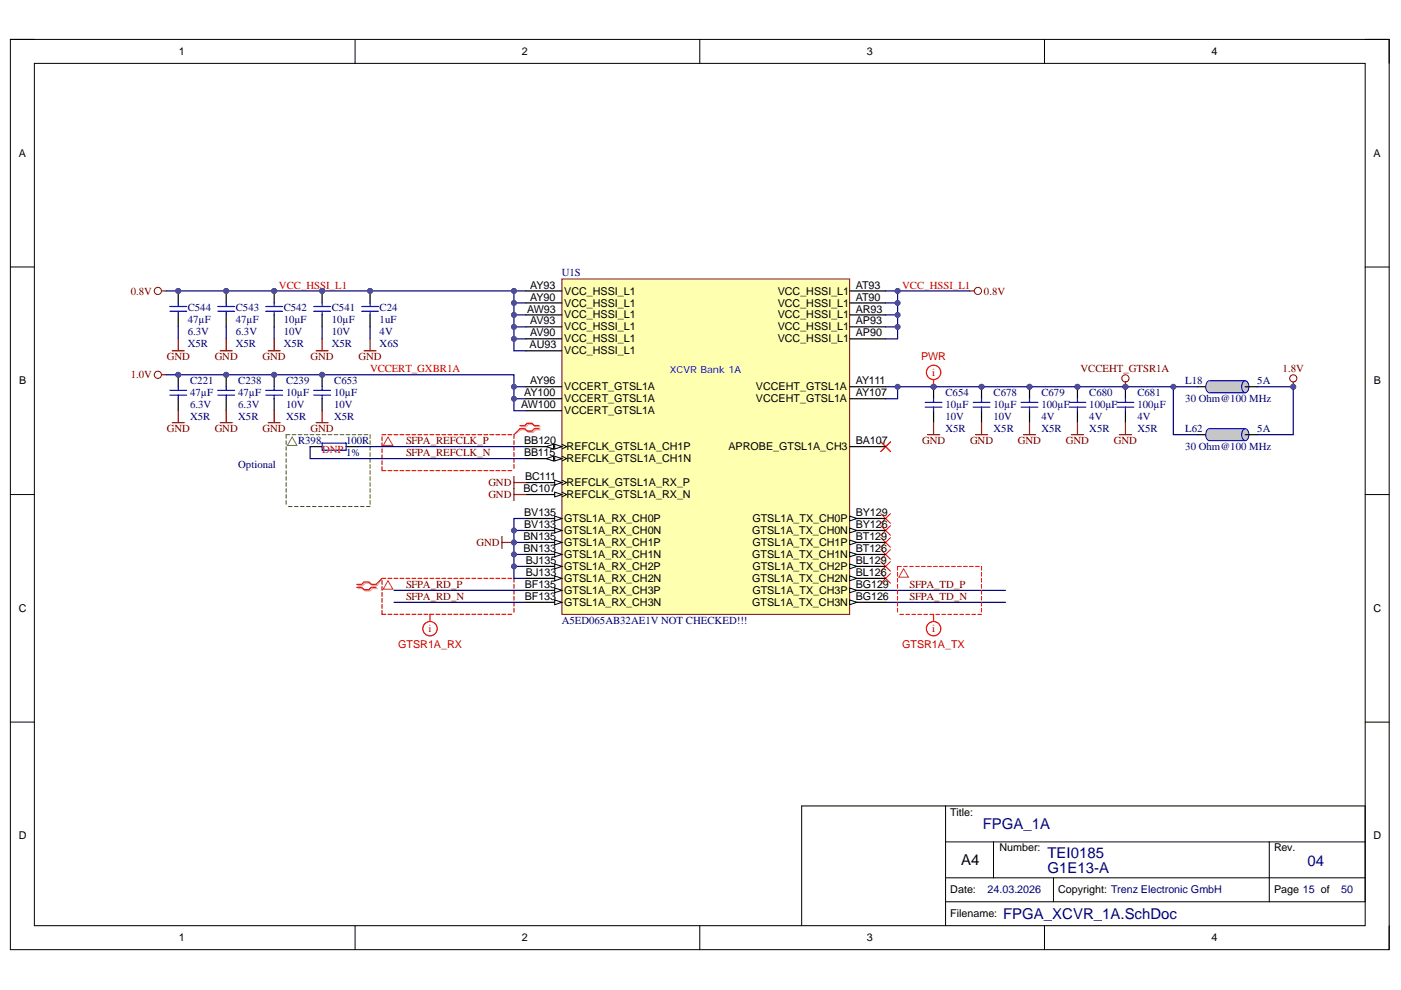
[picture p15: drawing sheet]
<svg xmlns="http://www.w3.org/2000/svg" width="297mm" height="210mm" viewBox="0 0 297 210" stroke-linecap="round" stroke-linejoin="round" font-family="sans-serif">
<defs><g id="words">
<g font-size="3.2" fill="#000080">
<text x="208.4" y="175.8">FPGA_1A</text>
<text x="222.1" y="185.2">G1E13-A</text>
<text x="222.1" y="181.9">TEI0185</text>
<text x="277.2" y="183.6">04</text>
<text x="212.7" y="194.8">FPGA_XCVR_1A.SchDoc</text>
</g>
<text font-size="3.2" x="203.8" y="183.4">A4</text>
<g font-size="2.3">
<text x="37.9" y="11.7">1</text>
<text x="110.7" y="11.7">2</text>
<text x="183.8" y="11.7">3</text>
<text x="256.8" y="11.7">4</text>
<text x="4" y="33.3">A</text>
<text x="291.2" y="33.3">A</text>
<text x="112.4" y="61.2">AY93</text>
<text x="112.4" y="63.7">AY90</text>
<text x="119.6" y="62.5">VCC_HSSI_L1</text>
<text x="119.6" y="65">VCC_HSSI_L1</text>
<text x="164.9" y="62.5">VCC_HSSI_L1</text>
<text x="164.9" y="65">VCC_HSSI_L1</text>
<text x="181.4" y="61.2">AT93</text>
<text x="181.4" y="63.7">AT90</text>
<text x="111.8" y="66.3">AW93</text>
<text x="112.4" y="68.8">AV93</text>
<text x="112.4" y="71.3">AV90</text>
<text x="119.6" y="67.5">VCC_HSSI_L1</text>
<text x="119.6" y="70.1">VCC_HSSI_L1</text>
<text x="164.9" y="67.5">VCC_HSSI_L1</text>
<text x="164.9" y="70.1">VCC_HSSI_L1</text>
<text x="181.4" y="66.3">AR93</text>
<text x="181.4" y="68.8">AP93</text>
<text x="181.4" y="71.3">AP90</text>
<text x="112.3" y="73.9">AU93</text>
<text x="119.6" y="72.6">VCC_HSSI_L1</text>
<text x="119.6" y="75.1">VCC_HSSI_L1</text>
<text x="164.9" y="72.6">VCC_HSSI_L1</text>
<text x="4.1" y="81.5">B</text>
<text x="112.4" y="81.5">AY96</text>
<text x="119.6" y="82.8">VCCERT_GTSL1A</text>
<text x="160.3" y="82.8">VCCEHT_GTSL1A</text>
<text x="181.4" y="81.5">AY111</text>
<text x="291.3" y="81.5">B</text>
<text x="110.5" y="86.6">AW100</text>
<text x="111.1" y="84">AY100</text>
<text x="119.6" y="85.3">VCCERT_GTSL1A</text>
<text x="119.6" y="87.9">VCCERT_GTSL1A</text>
<text x="160.3" y="85.3">VCCEHT_GTSL1A</text>
<text x="181.4" y="84">AY107</text>
<text x="111.1" y="94.2">BB120</text>
<text x="120.1" y="95.5">REFCLK_GTSL1A_CH1P</text>
<text x="154.4" y="95.5">APROBE_GTSL1A_CH3</text>
<text x="181.4" y="94.2">BA107</text>
<text x="111.1" y="96.7">BB115</text>
<text x="111.3" y="101.8">BC111</text>
<text x="120.1" y="98">REFCLK_GTSL1A_CH1N</text>
<text x="111" y="104.3">BC107</text>
<text x="120.1" y="103.1">REFCLK_GTSL1A_RX_P</text>
<text x="120.1" y="105.6">REFCLK_GTSL1A_RX_N</text>
<text x="111.1" y="109.4">BV135</text>
<text x="111.1" y="112">BV133</text>
<text x="119.6" y="110.7">GTSL1A_RX_CH0P</text>
<text x="119.6" y="113.2">GTSL1A_RX_CH0N</text>
<text x="159.5" y="113.2">GTSL1A_TX_CH0N</text>
<text x="159.5" y="110.7">GTSL1A_TX_CH0P</text>
<text x="181.4" y="109.4">BY129</text>
<text x="181.4" y="112">BY126</text>
<text x="111" y="114.5">BN135</text>
<text x="111" y="117.1">BN133</text>
<text x="111.5" y="119.6">BJ135</text>
<text x="119.6" y="115.8">GTSL1A_RX_CH1P</text>
<text x="119.6" y="118.3">GTSL1A_RX_CH1N</text>
<text x="159.5" y="118.3">GTSL1A_TX_CH1N</text>
<text x="159.5" y="115.8">GTSL1A_TX_CH1P</text>
<text x="181.4" y="114.5">BT129</text>
<text x="181.4" y="117.1">BT126</text>
<text x="181.4" y="119.6">BL129</text>
<text x="111.2" y="124.7">BF135</text>
<text x="111.5" y="122.1">BJ133</text>
<text x="119.6" y="120.9">GTSL1A_RX_CH2P</text>
<text x="119.6" y="123.4">GTSL1A_RX_CH2N</text>
<text x="119.6" y="125.9">GTSL1A_RX_CH3P</text>
<text x="159.5" y="123.4">GTSL1A_TX_CH2N</text>
<text x="159.5" y="120.9">GTSL1A_TX_CH2P</text>
<text x="159.5" y="125.9">GTSL1A_TX_CH3P</text>
<text x="181.4" y="122.1">BL126</text>
<text x="181.4" y="124.7">BG129</text>
<text x="4" y="129.7">C</text>
<text x="111.2" y="127.2">BF133</text>
<text x="119.6" y="128.5">GTSL1A_RX_CH3N</text>
<text x="159.5" y="128.5">GTSL1A_TX_CH3N</text>
<text x="181.4" y="127.2">BG126</text>
<text x="291.2" y="129.7">C</text>
<text x="201.5" y="172.9">Title:</text>
<text x="4" y="178">D</text>
<text x="291.2" y="178">D</text>
<text x="211.9" y="180.5">Number:</text>
<text x="270.1" y="180.5">Rev.</text>
<text x="201.5" y="189.4">Date:</text>
<text x="224.4" y="189.4">Copyright: Trenz Electronic GmbH</text>
<text x="270.1" y="189.4">Page 15 of</text>
<text x="201.5" y="194.5">Filename:</text>
<text x="37.9" y="199.6">1</text>
<text x="110.7" y="199.6">2</text>
<text x="183.8" y="199.6">3</text>
<text x="256.8" y="199.6">4</text>
</g>
<g font-size="2.3" fill="#000080">
<text x="119.1" y="58.6">U1S</text>
<text x="39.8" y="71.1">6.3V</text>
<text x="39.8" y="66">C544</text>
<text x="39.8" y="68.5">47µF</text>
<text x="50" y="71.1">6.3V</text>
<text x="50" y="66">C543</text>
<text x="50" y="68.5">47µF</text>
<text x="60.2" y="71.1">10V</text>
<text x="60.2" y="66">C542</text>
<text x="60.2" y="68.5">10µF</text>
<text x="70.3" y="71.1">10V</text>
<text x="70.3" y="66">C541</text>
<text x="70.3" y="68.5">10µF</text>
<text x="80.5" y="71.1">4V</text>
<text x="80.5" y="66">C24</text>
<text x="80.5" y="68.5">1uF</text>
<text x="39.8" y="73.6">X5R</text>
<text x="50" y="73.6">X5R</text>
<text x="60.2" y="73.6">X5R</text>
<text x="70.3" y="73.6">X5R</text>
<text x="80.5" y="73.6">X6S</text>
<text x="40.3" y="81.5">C221</text>
<text x="50.5" y="81.5">C238</text>
<text x="60.7" y="81.5">C239</text>
<text x="70.9" y="81.5">C653</text>
<text x="251.3" y="81.5">L18</text>
<text x="266.6" y="81.5">5A</text>
<text x="40.3" y="86.5">6.3V</text>
<text x="40.3" y="89.1">X5R</text>
<text x="40.3" y="84">47µF</text>
<text x="50.5" y="86.5">6.3V</text>
<text x="50.5" y="89.1">X5R</text>
<text x="50.5" y="84">47µF</text>
<text x="60.7" y="86.5">10V</text>
<text x="60.7" y="89.1">X5R</text>
<text x="60.7" y="84">10µF</text>
<text x="70.9" y="86.5">10V</text>
<text x="70.9" y="89.1">X5R</text>
<text x="70.9" y="84">10µF</text>
<text x="200.5" y="89.1">10V</text>
<text x="200.5" y="84">C654</text>
<text x="200.5" y="86.5">10µF</text>
<text x="210.7" y="89.1">10V</text>
<text x="210.7" y="84">C678</text>
<text x="210.7" y="86.5">10µF</text>
<text x="220.8" y="89.1">4V</text>
<text x="220.8" y="84">C679</text>
<text x="220.8" y="86.5">100µF</text>
<text x="231" y="89.1">4V</text>
<text x="231" y="84">C680</text>
<text x="231" y="86.5">100µF</text>
<text x="241.2" y="89.1">4V</text>
<text x="241.2" y="84">C681</text>
<text x="241.2" y="86.5">100µF</text>
<text x="251.3" y="85.3">30 Ohm@100 MHz</text>
<text x="63.2" y="94.2">R398</text>
<text x="73.4" y="94.2">100R</text>
<text x="200.5" y="91.7">X5R</text>
<text x="210.7" y="91.7">X5R</text>
<text x="220.8" y="91.7">X5R</text>
<text x="231" y="91.7">X5R</text>
<text x="241.2" y="91.7">X5R</text>
<text x="251.3" y="91.7">L62</text>
<text x="251.3" y="95.5">30 Ohm@100 MHz</text>
<text x="266.6" y="91.7">5A</text>
<text x="50.5" y="99.3">Optional</text>
<text x="73.4" y="96.7">1%</text>
<text x="119.1" y="132.3">A5ED065AB32AE1V NOT CHECKED!!!</text>
<text x="209.4" y="189.4">24.03.2026</text>
<text x="284.3" y="189.4">50</text>
</g>
<g font-size="2.3" fill="#800000">
<text x="27.7" y="62.5">0.8V</text>
<text x="208.6" y="62.5">0.8V</text>
<text x="35.4" y="76.4">GND</text>
<text x="45.5" y="76.4">GND</text>
<text x="55.7" y="76.4">GND</text>
<text x="65.9" y="76.4">GND</text>
<text x="76" y="76.4">GND</text>
<text x="27.7" y="80.2">1.0V</text>
<text x="229.1" y="78.9">VCCEHT_GTSR1A</text>
<text x="271.9" y="78.9">1.8V</text>
<text x="35.4" y="91.7">GND</text>
<text x="45.5" y="91.7">GND</text>
<text x="55.7" y="91.7">GND</text>
<text x="65.9" y="91.7">GND</text>
<text x="86.1" y="94.2">SFPA_REFCLK_P</text>
<text x="195.5" y="94.2">GND</text>
<text x="205.7" y="94.2">GND</text>
<text x="215.8" y="94.2">GND</text>
<text x="226" y="94.2">GND</text>
<text x="236.2" y="94.2">GND</text>
<text x="86.1" y="96.7">SFPA_REFCLK_N</text>
<text x="103.5" y="103.1">GND</text>
<text x="103.5" y="105.6">GND</text>
<text x="101" y="115.8">GND</text>
<text x="86.1" y="124.7">SFPA_RD_P</text>
<text x="192.8" y="124.7">SFPA_TD_P</text>
<text x="86.1" y="127.2">SFPA_RD_N</text>
<text x="192.8" y="127.2">SFPA_TD_N</text>
</g>
<g font-size="2.3" fill="#f00">
<text x="59.1" y="61.2">VCC_HSSI_L1</text>
<text x="191.3" y="61.2">VCC_HSSI_L1</text>
<text x="195.3" y="76.4">PWR</text>
<text x="78.5" y="78.9">VCCERT_GXBR1A</text>
<text x="197.6" y="79.7">i</text>
<text x="68.3" y="96">DNP</text>
<text x="84.4" y="137.4">GTSR1A_RX</text>
<text x="90.9" y="134">i</text>
<text x="191.3" y="137.4">GTSR1A_TX</text>
<text x="197.6" y="134">i</text>
</g>
<text font-size="2.1" fill="#00f" x="142" y="79">XCVR Bank 1A</text>
</g></defs>
<path d="M2.2 8.4h292.3v193h-292.3z" fill="none" stroke="#000" stroke-width=".21"/>
<path d="M7.3 13.4h282.1v182.9h-282.1z" fill-rule="evenodd" fill="#fff"/>
<g fill="none" stroke="#000" stroke-width=".21">
<path d="M2.2 8.4h5.1M7.3 13.4h282.1v182.9h-282.1zM75.3 8.4v5M148.4 8.4v5M221.4 8.4v5M289.4 8.4h5.1v5M2.2 56.6h5.1M289.4 56.6h5.1M2.2 104.9h5.1M289.4 104.9h5.1M2.2 153.1h5.1M289.4 153.1h5.1"/>
<path d="M200.5 170.9v25.4M200.5 178.5h88.9M210.6 178.5v7.6M269.1 178.5v12.7M75.3 196.3v5.1M148.4 196.3v5.1M200.5 191.2h88.9v-20.3h-119.4v25.4M200.5 186.1h88.9M221.4 196.3v5.1M223.4 186.1v5.1M294.5 196.3v5.1"/>
</g>
<path d="M186.8 93.7l2 2M188.8 93.7l-2 2" fill="none" stroke="#f00" stroke-width=".21"/>
<circle cx="33.5" cy="61.7" r=".76" fill="none" stroke="#800000" stroke-width=".21"/>
<path d="M34.2 61.7h1" fill="none" stroke="#800000" stroke-width=".25"/>
<circle cx="68.3" cy="61.7" r=".51" fill="#4c4c94"/>
<circle cx="68.3" cy="61.7" r=".51" fill="none" stroke="#4c4c94" stroke-width=".21"/>
<path d="M68.3 61.7v2.5" fill="none" stroke="#000" stroke-width=".25"/>
<circle cx="68.3" cy="61.7" r=".51" fill="#4c4c94"/>
<circle cx="68.3" cy="61.7" r=".51" fill="none" stroke="#4c4c94" stroke-width=".21"/>
<path d="M68.3 66.8v2.5" fill="none" stroke="#000" stroke-width=".25"/>
<path d="M66.5 66h3.6M66.5 65h3.6M68.3 64.2v.8M68.3 66v.8" fill="none" stroke="#00f" stroke-width=".25"/>
<circle cx="58.1" cy="61.7" r=".51" fill="#4c4c94"/>
<circle cx="58.1" cy="61.7" r=".51" fill="none" stroke="#4c4c94" stroke-width=".21"/>
<path d="M58.1 61.7v2.5" fill="none" stroke="#000" stroke-width=".25"/>
<circle cx="58.1" cy="61.7" r=".51" fill="#4c4c94"/>
<circle cx="58.1" cy="61.7" r=".51" fill="none" stroke="#4c4c94" stroke-width=".21"/>
<path d="M58.1 66.8v2.5" fill="none" stroke="#000" stroke-width=".25"/>
<path d="M56.3 66h3.6M56.3 65h3.6M58.1 64.2v.8M58.1 66v.8" fill="none" stroke="#00f" stroke-width=".25"/>
<circle cx="48" cy="61.7" r=".51" fill="#4c4c94"/>
<circle cx="48" cy="61.7" r=".51" fill="none" stroke="#4c4c94" stroke-width=".21"/>
<path d="M48 61.7v2.5" fill="none" stroke="#000" stroke-width=".25"/>
<circle cx="48" cy="61.7" r=".51" fill="#4c4c94"/>
<circle cx="48" cy="61.7" r=".51" fill="none" stroke="#4c4c94" stroke-width=".21"/>
<path d="M48 66.8v2.5" fill="none" stroke="#000" stroke-width=".25"/>
<path d="M46.2 66h3.5M46.2 65h3.5M48 64.2v.8M48 66v.8" fill="none" stroke="#00f" stroke-width=".25"/>
<circle cx="37.8" cy="61.7" r=".51" fill="#4c4c94"/>
<circle cx="37.8" cy="61.7" r=".51" fill="none" stroke="#4c4c94" stroke-width=".21"/>
<path d="M37.8 61.7v2.5" fill="none" stroke="#000" stroke-width=".25"/>
<circle cx="37.8" cy="61.7" r=".51" fill="#4c4c94"/>
<circle cx="37.8" cy="61.7" r=".51" fill="none" stroke="#4c4c94" stroke-width=".21"/>
<path d="M37.8 66.8v2.5" fill="none" stroke="#000" stroke-width=".25"/>
<path d="M36 66h3.6M36 65h3.6M37.8 64.2v.8M37.8 66v.8" fill="none" stroke="#00f" stroke-width=".25"/>
<path d="M36.5 74.4h2.6M37.8 71.8v2.6M46.7 74.4h2.5M48 71.8v2.6M56.9 74.4h2.5M58.1 71.8v2.6M67 74.4h2.6M68.3 71.8v2.6M205.6 61.7h1" fill="none" stroke="#800000" stroke-width=".25"/>
<circle cx="207.3" cy="61.7" r=".76" fill="none" stroke="#800000" stroke-width=".21"/>
<circle cx="78.5" cy="61.7" r=".51" fill="#4c4c94"/>
<circle cx="78.5" cy="61.7" r=".51" fill="none" stroke="#4c4c94" stroke-width=".21"/>
<path d="M78.5 61.7v2.5" fill="none" stroke="#000" stroke-width=".25"/>
<circle cx="78.5" cy="61.7" r=".51" fill="#4c4c94"/>
<circle cx="78.5" cy="61.7" r=".51" fill="none" stroke="#4c4c94" stroke-width=".21"/>
<path d="M78.5 66.8v2.5M65.7 94.7h2.6M73.4 94.7h2.5" fill="none" stroke="#000" stroke-width=".25"/>
<path d="M76.7 66h3.5M76.7 65h3.5M78.5 64.2v.8M78.5 66v.8M68.3 93.9h5.1v1.6h-5.1z" fill="none" stroke="#00f" stroke-width=".25"/>
<path d="M34.2 79.5h1M77.2 74.4h2.5M78.5 71.8v2.6" fill="none" stroke="#800000" stroke-width=".25"/>
<g fill="none" stroke="#f00" stroke-width=".25">
<path d="M81 92.6v.8M81 93.9v.8M81 95.2v.8M81 96.4v.8M81 97.7v.8M81 99v.8h.8M81 92.2h.8M82.3 92.2h.8M82.3 99.8h.8M83.5 92.2h.8M83.5 99.8h.8M84.8 92.2h.8"/>
<path d="M84.8 99.8h.8M86.1 92.2h.8M86.1 99.8h.8M87.4 92.2h.8M87.4 99.8h.8M88.6 92.2h.8M88.6 99.8h.8M89.9 92.2h.8M89.9 99.8h.8M91.2 92.2h.8M91.2 99.8h.8M92.4 92.2h.8"/>
<path d="M92.4 99.8h.8M93.7 92.2h.8M93.7 99.8h.8M95 92.2h.8M95 99.8h.8M96.3 92.2h.8M96.3 99.8h.8M97.5 92.2h.8M97.5 99.8h.8M98.8 92.2h.8M98.8 99.8h.8M100.1 92.2h.8"/>
<path d="M100.1 99.8h.8M101.3 92.2h.8M101.3 99.8h.8M102.6 92.2h.8M102.6 99.8h.8M103.9 92.2h.8M103.9 99.8h.8M105.2 92.2h.7M105.2 99.8h.7M106.4 92.2h.8M106.4 99.8h.8M107.7 92.2h.8"/>
<path d="M107.7 99.8h.8M109 92.2v.7M109 93.4v.8M109 94.7v.8M109 96v.8M109 97.2v.8M109 98.5v.8M110.2 90.3h1.1l.5-.6h1l.5 .6h1M110.2 90.9h1.1l.5 .5h1l.5-.5h1M75.7 124.5h1l.5 .5h1l.5-.5h1M75.7 123.9h1l.5-.5h1l.5 .5h1M81 123.1v.8"/>
<path d="M81 124.4v.8M81 125.6v.8M81 126.9v.8M81 128.2v.8M81 129.5v.8h.8M81 122.6h.8M82.3 122.6h.8M82.3 130.3h.8M83.5 122.6h.8M83.5 130.3h.8M84.8 122.6h.8M84.8 130.3h.8"/>
<path d="M86.1 122.6h.8M86.1 130.3h.8M87.4 122.6h.8M87.4 130.3h.8M88.6 122.6h.8M88.6 130.3h.8M89.9 122.6h.8M89.9 130.3h.8M91.2 122.6h.8M92 130.3h-.8v1.5M92.4 122.6h.8M92.4 130.3h.8"/>
<path d="M93.7 122.6h.8M93.7 130.3h.8M95 122.6h.8M95 130.3h.8M96.3 122.6h.8M96.3 130.3h.8M97.5 122.6h.8M97.5 130.3h.8M98.8 122.6h.8M98.8 130.3h.8M100.1 122.6h.8M100.1 130.3h.8"/>
<path d="M101.3 122.6h.8M101.3 130.3h.8M102.6 122.6h.8M102.6 130.3h.8M103.9 122.6h.8M103.9 130.3h.8M105.2 122.6h.7M105.2 130.3h.7M106.4 122.6h.8M106.4 130.3h.8M107.7 122.6h.8M107.7 130.3h.8"/>
<path d="M109 122.6v.8M109 123.9v.8M109 125.2v.8M109 126.4v.8M109 127.7v.8M109 129v.8"/>
<circle cx="91.2" cy="133.3" r="1.53"/>
</g>
<path d="M82.3 92.7l1 1.7h-2zM82.3 123.1l1 1.8h-2z" fill="none" stroke="#f33" stroke-width=".21"/>
<path d="M110.5 90.5h1l.5-.5h1l.5 .5h1.1M110.5 91.1h1l.5 .5h1l.5-.5h1.1M75.9 124.8h1l.5 .5h1.1l.5-.5h1M75.9 124.2h1l.5-.6h1.1l.5 .6h1" fill="none" stroke="#d0a3a3" stroke-width=".25"/>
<path d="M110.5 91.1l-1.5 1.1M81 122.6l-1 1.6" fill="none" stroke="#d0a3a3" stroke-width=".21"/>
<path d="M110.2 90.9l-1.2 1.3M186.8 93.7l2 2M188.8 93.7l-2 2M81 122.6l-1.3 1.3" fill="none" stroke="#f00" stroke-width=".21"/>
<g fill="none" stroke="#38761d" stroke-width=".21">
<path d="M60.7 93.4v.8M60.7 94.7v.8M60.7 96v.8M60.7 97.2v.8M60.7 98.5v.8M60.7 99.8v.8M61.5 92.2h-.8v.7M61.9 92.2h.8M63.2 92.2h.8M64.5 92.2h.8M65.7 92.2h.8M67 92.2h.8"/>
<path d="M68.3 92.2h.8M69.6 92.2h.8M70.8 92.2h.8M72.1 92.2h.8M73.4 92.2h.8M74.6 92.2h.8M75.9 92.2h.8M77.2 92.2h.8M78.5 92.2v.7M78.5 93.4v.8M78.5 94.7v.8M78.5 96v.8"/>
<path d="M78.5 97.2v.8M78.5 98.5v.8M78.5 99.8v.8M60.7 101v.8M60.7 102.3v.8M60.7 103.6v.8M60.7 104.9v.7M60.7 106.1v.8M61.1 107.4h.8M62.4 107.4h.8M63.7 107.4h.8M65 107.4h.7"/>
<path d="M66.2 107.4h.8M67.5 107.4h.8M68.8 107.4h.8M70 107.4h.8M71.3 107.4h.8M72.6 107.4h.8M73.9 107.4h.7M75.1 107.4h.8M76.4 107.4h.8M77.7 107.4h.8M78.5 101v.8M78.5 102.3v.8"/>
<path d="M78.5 103.6v.8M78.5 104.9v.7M78.5 106.1v.8"/>
</g>
<path d="M61.9 92.7l1.1 1.7h-2.1z" fill="none" stroke="#60914a" stroke-width=".21"/>
<circle cx="33.5" cy="79.5" r=".76" fill="none" stroke="#800000" stroke-width=".21"/>
<circle cx="58.1" cy="79.5" r=".51" fill="#4c4c94"/>
<circle cx="58.1" cy="79.5" r=".51" fill="none" stroke="#4c4c94" stroke-width=".21"/>
<path d="M58.1 79.5v2.5" fill="none" stroke="#000" stroke-width=".25"/>
<circle cx="58.1" cy="79.5" r=".51" fill="#4c4c94"/>
<circle cx="58.1" cy="79.5" r=".51" fill="none" stroke="#4c4c94" stroke-width=".21"/>
<path d="M58.1 84.5v2.6" fill="none" stroke="#000" stroke-width=".25"/>
<path d="M56.3 83.8h3.6M56.3 82.8h3.6M58.1 82v.8M58.1 83.8v.7" fill="none" stroke="#00f" stroke-width=".25"/>
<circle cx="68.3" cy="79.5" r=".51" fill="#4c4c94"/>
<circle cx="68.3" cy="79.5" r=".51" fill="none" stroke="#4c4c94" stroke-width=".21"/>
<path d="M68.3 79.5v2.5" fill="none" stroke="#000" stroke-width=".25"/>
<circle cx="68.3" cy="79.5" r=".51" fill="#4c4c94"/>
<circle cx="68.3" cy="79.5" r=".51" fill="none" stroke="#4c4c94" stroke-width=".21"/>
<path d="M68.3 84.5v2.6" fill="none" stroke="#000" stroke-width=".25"/>
<path d="M66.5 83.8h3.6M66.5 82.8h3.6M68.3 82v.8M68.3 83.8v.7" fill="none" stroke="#00f" stroke-width=".25"/>
<path d="M56.9 89.6h2.5M58.1 87.1v2.5M67 89.6h2.6M68.3 87.1v2.5" fill="none" stroke="#800000" stroke-width=".25"/>
<circle cx="37.8" cy="79.5" r=".51" fill="#4c4c94"/>
<circle cx="37.8" cy="79.5" r=".51" fill="none" stroke="#4c4c94" stroke-width=".21"/>
<path d="M37.8 79.5v2.5" fill="none" stroke="#000" stroke-width=".25"/>
<circle cx="37.8" cy="79.5" r=".51" fill="#4c4c94"/>
<circle cx="37.8" cy="79.5" r=".51" fill="none" stroke="#4c4c94" stroke-width=".21"/>
<path d="M37.8 84.5v2.6" fill="none" stroke="#000" stroke-width=".25"/>
<path d="M36 83.8h3.6M36 82.8h3.6M37.8 82v.8M37.8 83.8v.7" fill="none" stroke="#00f" stroke-width=".25"/>
<circle cx="48" cy="79.5" r=".51" fill="#4c4c94"/>
<circle cx="48" cy="79.5" r=".51" fill="none" stroke="#4c4c94" stroke-width=".21"/>
<path d="M48 79.5v2.5" fill="none" stroke="#000" stroke-width=".25"/>
<circle cx="48" cy="79.5" r=".51" fill="#4c4c94"/>
<circle cx="48" cy="79.5" r=".51" fill="none" stroke="#4c4c94" stroke-width=".21"/>
<path d="M48 84.5v2.6M253.9 82h2.5" fill="none" stroke="#000" stroke-width=".25"/>
<path d="M46.2 83.8h3.5M46.2 82.8h3.5M48 82v.8M48 83.8v.7" fill="none" stroke="#00f" stroke-width=".25"/>
<path d="M36.5 89.6h2.6M37.8 87.1v2.5M46.7 89.6h2.5M48 87.1v2.5" fill="none" stroke="#800000" stroke-width=".25"/>
<path d="M255.9 81a.69 .69 0 0 1 .9-.2 .69 .69 0 0 1 .3 .8l.1 .4a.92 .92 0 0 1-1 1.2 1.69 1.69 0 0 1-.3-2.2z" fill="#c0c0c0"/>
<path d="M255.9 81a.69 .69 0 0 1 .9-.2 .69 .69 0 0 1 .3 .8l.1 .4a.92 .92 0 0 1-1 1.2 1.69 1.69 0 0 1-.3-2.2z" fill="none" stroke="#00f" stroke-width=".21"/>
<path d="M256.4 80.7h7.6v2.6h-7.6z" fill-rule="evenodd" fill="#c0c0c0"/>
<path d="M256.4 80.7h7.6v2.6h-7.6z" fill="none" stroke="#c0c0c0" stroke-width=".21"/>
<path d="M263.6 81a.69 .69 0 0 1 .8-.2 .69 .69 0 0 1 .3 .8l.1 .4a.92 .92 0 0 1-1 1.2 1.69 1.69 0 0 1-.2-2.2z" fill="#c0c0c0"/>
<path d="M256.4 80.7h7.6M256.4 83.3h7.6M263.6 81a.69 .69 0 0 1 .8-.2 .69 .69 0 0 1 .3 .8l.1 .4a.92 .92 0 0 1-1 1.2 1.69 1.69 0 0 1-.2-2.2z" fill="none" stroke="#00f" stroke-width=".21"/>
<path d="M253.9 92.2h2.5M264 82h2.6" fill="none" stroke="#000" stroke-width=".25"/>
<path d="M255.9 91.1a.69 .69 0 0 1 .9-.1 .69 .69 0 0 1 .3 .8l.1 .4a.92 .92 0 0 1-1 1.2 1.68 1.68 0 0 1-.3-2.3z" fill="#c0c0c0"/>
<path d="M255.9 91.1a.69 .69 0 0 1 .9-.1 .69 .69 0 0 1 .3 .8l.1 .4a.92 .92 0 0 1-1 1.2 1.68 1.68 0 0 1-.3-2.3z" fill="none" stroke="#00f" stroke-width=".21"/>
<path d="M256.4 90.9h7.6v2.5h-7.6z" fill-rule="evenodd" fill="#c0c0c0"/>
<path d="M256.4 90.9h7.6v2.5h-7.6z" fill="none" stroke="#c0c0c0" stroke-width=".21"/>
<path d="M263.6 91.1a.69 .69 0 0 1 .8-.1 .69 .69 0 0 1 .3 .8l.1 .4a.92 .92 0 0 1-1 1.2 1.68 1.68 0 0 1-.2-2.3z" fill="#c0c0c0"/>
<path d="M256.4 90.9h7.6M256.4 93.4h7.6M263.6 91.1a.69 .69 0 0 1 .8-.1 .69 .69 0 0 1 .3 .8l.1 .4a.92 .92 0 0 1-1 1.2 1.68 1.68 0 0 1-.2-2.3z" fill="none" stroke="#00f" stroke-width=".21"/>
<path d="M264 92.2h2.6" fill="none" stroke="#000" stroke-width=".25"/>
<circle cx="274.2" cy="80.2" r=".76" fill="none" stroke="#800000" stroke-width=".21"/>
<path d="M274.2 81v1" fill="none" stroke="#800000" stroke-width=".25"/>
<circle cx="274.2" cy="82" r=".51" fill="#4c4c94"/>
<circle cx="274.2" cy="82" r=".51" fill="none" stroke="#4c4c94" stroke-width=".21"/>
<circle cx="238.6" cy="82" r=".51" fill="#4c4c94"/>
<circle cx="238.6" cy="82" r=".51" fill="none" stroke="#4c4c94" stroke-width=".21"/>
<path d="M238.6 82v2.5" fill="none" stroke="#000" stroke-width=".25"/>
<circle cx="238.6" cy="82" r=".51" fill="#4c4c94"/>
<circle cx="238.6" cy="82" r=".51" fill="none" stroke="#4c4c94" stroke-width=".21"/>
<path d="M238.6 87.1v2.5" fill="none" stroke="#000" stroke-width=".25"/>
<path d="M236.8 86.3h3.6M236.8 85.3h3.6M238.6 84.5v.8M238.6 86.3v.8" fill="none" stroke="#00f" stroke-width=".25"/>
<circle cx="228.4" cy="82" r=".51" fill="#4c4c94"/>
<circle cx="228.4" cy="82" r=".51" fill="none" stroke="#4c4c94" stroke-width=".21"/>
<path d="M228.4 82v2.5" fill="none" stroke="#000" stroke-width=".25"/>
<circle cx="228.4" cy="82" r=".51" fill="#4c4c94"/>
<circle cx="228.4" cy="82" r=".51" fill="none" stroke="#4c4c94" stroke-width=".21"/>
<path d="M228.4 87.1v2.5" fill="none" stroke="#000" stroke-width=".25"/>
<path d="M226.7 86.3h3.5M226.7 85.3h3.5M228.4 84.5v.8M228.4 86.3v.8" fill="none" stroke="#00f" stroke-width=".25"/>
<circle cx="218.3" cy="82" r=".51" fill="#4c4c94"/>
<circle cx="218.3" cy="82" r=".51" fill="none" stroke="#4c4c94" stroke-width=".21"/>
<path d="M218.3 82v2.5" fill="none" stroke="#000" stroke-width=".25"/>
<circle cx="218.3" cy="82" r=".51" fill="#4c4c94"/>
<circle cx="218.3" cy="82" r=".51" fill="none" stroke="#4c4c94" stroke-width=".21"/>
<path d="M218.3 87.1v2.5" fill="none" stroke="#000" stroke-width=".25"/>
<path d="M216.5 86.3h3.6M216.5 85.3h3.6M218.3 84.5v.8M218.3 86.3v.8" fill="none" stroke="#00f" stroke-width=".25"/>
<path d="M217 92.2h2.5M218.3 89.6v2.6M227.2 92.2h2.5M228.4 89.6v2.6M237.3 92.2h2.6M238.6 81v1M238.6 89.6v2.6" fill="none" stroke="#800000" stroke-width=".25"/>
<circle cx="238.6" cy="80.2" r=".76" fill="none" stroke="#800000" stroke-width=".21"/>
<circle cx="238.6" cy="82" r=".51" fill="#4c4c94"/>
<circle cx="238.6" cy="82" r=".51" fill="none" stroke="#4c4c94" stroke-width=".21"/>
<circle cx="208.1" cy="82" r=".51" fill="#4c4c94"/>
<circle cx="208.1" cy="82" r=".51" fill="none" stroke="#4c4c94" stroke-width=".21"/>
<path d="M208.1 82v2.5" fill="none" stroke="#000" stroke-width=".25"/>
<circle cx="208.1" cy="82" r=".51" fill="#4c4c94"/>
<circle cx="208.1" cy="82" r=".51" fill="none" stroke="#4c4c94" stroke-width=".21"/>
<path d="M208.1 87.1v2.5" fill="none" stroke="#000" stroke-width=".25"/>
<path d="M206.3 86.3h3.6M206.3 85.3h3.6M208.1 84.5v.8M208.1 86.3v.8" fill="none" stroke="#00f" stroke-width=".25"/>
<circle cx="197.9" cy="82" r=".51" fill="#4c4c94"/>
<circle cx="197.9" cy="82" r=".51" fill="none" stroke="#4c4c94" stroke-width=".21"/>
<path d="M197.9 82v2.5" fill="none" stroke="#000" stroke-width=".25"/>
<circle cx="197.9" cy="82" r=".51" fill="#4c4c94"/>
<circle cx="197.9" cy="82" r=".51" fill="none" stroke="#4c4c94" stroke-width=".21"/>
<path d="M197.9 87.1v2.5" fill="none" stroke="#000" stroke-width=".25"/>
<path d="M196.2 86.3h3.5M196.2 85.3h3.5M197.9 84.5v.8M197.9 86.3v.8" fill="none" stroke="#00f" stroke-width=".25"/>
<path d="M196.7 92.2h2.5M197.9 89.6v2.6M206.8 92.2h2.6M208.1 89.6v2.6" fill="none" stroke="#800000" stroke-width=".25"/>
<g fill="none" stroke="#f00" stroke-width=".25">
<path d="M197.9 80.5v1.5"/>
<circle cx="197.9" cy="79" r="1.52"/>
</g>
<circle cx="197.9" cy="82" r=".51" fill="#4c4c94"/>
<circle cx="197.9" cy="82" r=".51" fill="none" stroke="#4c4c94" stroke-width=".21"/>
<path d="M37.8 69.3v2.5M48 69.3v2.5M58.1 69.3v2.5M68.3 69.3v2.5M190.3 61.7h15.3" fill="none" stroke="#000080" stroke-width=".25"/>
<circle cx="190.3" cy="61.7" r=".51" fill="#4c4c94"/>
<circle cx="190.3" cy="61.7" r=".51" fill="none" stroke="#4c4c94" stroke-width=".21"/>
<path d="M78.5 69.3v2.5M109 61.7h2.5" fill="none" stroke="#000080" stroke-width=".25"/>
<circle cx="109" cy="61.7" r=".51" fill="#4c4c94"/>
<circle cx="109" cy="61.7" r=".51" fill="none" stroke="#4c4c94" stroke-width=".21"/>
<path d="M109 64.2h2.5" fill="none" stroke="#000080" stroke-width=".25"/>
<circle cx="109" cy="64.2" r=".51" fill="#4c4c94"/>
<circle cx="109" cy="64.2" r=".51" fill="none" stroke="#4c4c94" stroke-width=".21"/>
<path d="M109 66.8h2.5" fill="none" stroke="#000080" stroke-width=".25"/>
<circle cx="109" cy="66.8" r=".51" fill="#4c4c94"/>
<circle cx="109" cy="66.8" r=".51" fill="none" stroke="#4c4c94" stroke-width=".21"/>
<path d="M109 69.3h2.5" fill="none" stroke="#000080" stroke-width=".25"/>
<circle cx="109" cy="69.3" r=".51" fill="#4c4c94"/>
<circle cx="109" cy="69.3" r=".51" fill="none" stroke="#4c4c94" stroke-width=".21"/>
<path d="M109 71.8h2.5" fill="none" stroke="#000080" stroke-width=".25"/>
<circle cx="109" cy="71.8" r=".51" fill="#4c4c94"/>
<circle cx="109" cy="71.8" r=".51" fill="none" stroke="#4c4c94" stroke-width=".21"/>
<path d="M109 61.7v12.7h2.5" fill="none" stroke="#000080" stroke-width=".25"/>
<circle cx="109" cy="61.7" r=".51" fill="#4c4c94"/>
<circle cx="109" cy="61.7" r=".51" fill="none" stroke="#4c4c94" stroke-width=".21"/>
<circle cx="109" cy="64.2" r=".51" fill="#4c4c94"/>
<circle cx="109" cy="64.2" r=".51" fill="none" stroke="#4c4c94" stroke-width=".21"/>
<circle cx="109" cy="66.8" r=".51" fill="#4c4c94"/>
<circle cx="109" cy="66.8" r=".51" fill="none" stroke="#4c4c94" stroke-width=".21"/>
<circle cx="109" cy="69.3" r=".51" fill="#4c4c94"/>
<circle cx="109" cy="69.3" r=".51" fill="none" stroke="#4c4c94" stroke-width=".21"/>
<circle cx="109" cy="71.8" r=".51" fill="#4c4c94"/>
<circle cx="109" cy="71.8" r=".51" fill="none" stroke="#4c4c94" stroke-width=".21"/>
<path d="M35.2 61.7h73.8" fill="none" stroke="#000080" stroke-width=".25"/>
<circle cx="37.8" cy="61.7" r=".51" fill="#4c4c94"/>
<circle cx="37.8" cy="61.7" r=".51" fill="none" stroke="#4c4c94" stroke-width=".21"/>
<circle cx="48" cy="61.7" r=".51" fill="#4c4c94"/>
<circle cx="48" cy="61.7" r=".51" fill="none" stroke="#4c4c94" stroke-width=".21"/>
<circle cx="58.1" cy="61.7" r=".51" fill="#4c4c94"/>
<circle cx="58.1" cy="61.7" r=".51" fill="none" stroke="#4c4c94" stroke-width=".21"/>
<circle cx="68.3" cy="61.7" r=".51" fill="#4c4c94"/>
<circle cx="68.3" cy="61.7" r=".51" fill="none" stroke="#4c4c94" stroke-width=".21"/>
<circle cx="78.5" cy="61.7" r=".51" fill="#4c4c94"/>
<circle cx="78.5" cy="61.7" r=".51" fill="none" stroke="#4c4c94" stroke-width=".21"/>
<circle cx="109" cy="61.7" r=".51" fill="#4c4c94"/>
<circle cx="109" cy="61.7" r=".51" fill="none" stroke="#4c4c94" stroke-width=".21"/>
<path d="M187.8 61.7h2.5" fill="none" stroke="#000080" stroke-width=".25"/>
<circle cx="190.3" cy="61.7" r=".51" fill="#4c4c94"/>
<circle cx="190.3" cy="61.7" r=".51" fill="none" stroke="#4c4c94" stroke-width=".21"/>
<path d="M187.8 64.2h2.5" fill="none" stroke="#000080" stroke-width=".25"/>
<circle cx="190.3" cy="64.2" r=".51" fill="#4c4c94"/>
<circle cx="190.3" cy="64.2" r=".51" fill="none" stroke="#4c4c94" stroke-width=".21"/>
<path d="M187.8 66.8h2.5" fill="none" stroke="#000080" stroke-width=".25"/>
<circle cx="190.3" cy="66.8" r=".51" fill="#4c4c94"/>
<circle cx="190.3" cy="66.8" r=".51" fill="none" stroke="#4c4c94" stroke-width=".21"/>
<path d="M187.8 69.3h2.5" fill="none" stroke="#000080" stroke-width=".25"/>
<circle cx="190.3" cy="69.3" r=".51" fill="#4c4c94"/>
<circle cx="190.3" cy="69.3" r=".51" fill="none" stroke="#4c4c94" stroke-width=".21"/>
<path d="M190.3 61.7v10.1h-2.5" fill="none" stroke="#000080" stroke-width=".25"/>
<circle cx="190.3" cy="61.7" r=".51" fill="#4c4c94"/>
<circle cx="190.3" cy="61.7" r=".51" fill="none" stroke="#4c4c94" stroke-width=".21"/>
<circle cx="190.3" cy="64.2" r=".51" fill="#4c4c94"/>
<circle cx="190.3" cy="64.2" r=".51" fill="none" stroke="#4c4c94" stroke-width=".21"/>
<circle cx="190.3" cy="66.8" r=".51" fill="#4c4c94"/>
<circle cx="190.3" cy="66.8" r=".51" fill="none" stroke="#4c4c94" stroke-width=".21"/>
<circle cx="190.3" cy="69.3" r=".51" fill="#4c4c94"/>
<circle cx="190.3" cy="69.3" r=".51" fill="none" stroke="#4c4c94" stroke-width=".21"/>
<path d="M65.7 94.7v2.5h45.8M75.9 94.7h35.6M111.5 109.9h-2.5v12.7h2.5M187.8 125.2h25.4M187.8 127.7h25.4" fill="none" stroke="#000080" stroke-width=".25"/>
<circle cx="109" cy="112.5" r=".51" fill="#4c4c94"/>
<circle cx="109" cy="112.5" r=".51" fill="none" stroke="#4c4c94" stroke-width=".21"/>
<circle cx="109" cy="115" r=".51" fill="#4c4c94"/>
<circle cx="109" cy="115" r=".51" fill="none" stroke="#4c4c94" stroke-width=".21"/>
<circle cx="109" cy="117.6" r=".51" fill="#4c4c94"/>
<circle cx="109" cy="117.6" r=".51" fill="none" stroke="#4c4c94" stroke-width=".21"/>
<circle cx="109" cy="120.1" r=".51" fill="#4c4c94"/>
<circle cx="109" cy="120.1" r=".51" fill="none" stroke="#4c4c94" stroke-width=".21"/>
<path d="M109 112.5h2.5" fill="none" stroke="#000080" stroke-width=".25"/>
<circle cx="109" cy="112.5" r=".51" fill="#4c4c94"/>
<circle cx="109" cy="112.5" r=".51" fill="none" stroke="#4c4c94" stroke-width=".21"/>
<path d="M109 115h2.5" fill="none" stroke="#000080" stroke-width=".25"/>
<circle cx="109" cy="115" r=".51" fill="#4c4c94"/>
<circle cx="109" cy="115" r=".51" fill="none" stroke="#4c4c94" stroke-width=".21"/>
<path d="M109 117.6h2.5" fill="none" stroke="#000080" stroke-width=".25"/>
<circle cx="109" cy="117.6" r=".51" fill="#4c4c94"/>
<circle cx="109" cy="117.6" r=".51" fill="none" stroke="#4c4c94" stroke-width=".21"/>
<path d="M109 120.1h2.5" fill="none" stroke="#000080" stroke-width=".25"/>
<circle cx="109" cy="120.1" r=".51" fill="#4c4c94"/>
<circle cx="109" cy="120.1" r=".51" fill="none" stroke="#4c4c94" stroke-width=".21"/>
<path d="M109 82h2.5M83.5 125.2h28M83.5 127.7h28" fill="none" stroke="#000080" stroke-width=".25"/>
<circle cx="109" cy="82" r=".51" fill="#4c4c94"/>
<circle cx="109" cy="82" r=".51" fill="none" stroke="#4c4c94" stroke-width=".21"/>
<path d="M109 84.5h2.5" fill="none" stroke="#000080" stroke-width=".25"/>
<circle cx="109" cy="84.5" r=".51" fill="#4c4c94"/>
<circle cx="109" cy="84.5" r=".51" fill="none" stroke="#4c4c94" stroke-width=".21"/>
<path d="M253.9 82h-5.1v10.2h5.1" fill="none" stroke="#000080" stroke-width=".25"/>
<circle cx="248.8" cy="82" r=".51" fill="#4c4c94"/>
<circle cx="248.8" cy="82" r=".51" fill="none" stroke="#4c4c94" stroke-width=".21"/>
<path d="M190.3 82v2.5h-2.5" fill="none" stroke="#000080" stroke-width=".25"/>
<circle cx="190.3" cy="82" r=".51" fill="#4c4c94"/>
<circle cx="190.3" cy="82" r=".51" fill="none" stroke="#4c4c94" stroke-width=".21"/>
<path d="M187.8 82h61" fill="none" stroke="#000080" stroke-width=".25"/>
<circle cx="248.8" cy="82" r=".51" fill="#4c4c94"/>
<circle cx="248.8" cy="82" r=".51" fill="none" stroke="#4c4c94" stroke-width=".21"/>
<circle cx="238.6" cy="82" r=".51" fill="#4c4c94"/>
<circle cx="238.6" cy="82" r=".51" fill="none" stroke="#4c4c94" stroke-width=".21"/>
<circle cx="228.4" cy="82" r=".51" fill="#4c4c94"/>
<circle cx="228.4" cy="82" r=".51" fill="none" stroke="#4c4c94" stroke-width=".21"/>
<circle cx="218.3" cy="82" r=".51" fill="#4c4c94"/>
<circle cx="218.3" cy="82" r=".51" fill="none" stroke="#4c4c94" stroke-width=".21"/>
<circle cx="208.1" cy="82" r=".51" fill="#4c4c94"/>
<circle cx="208.1" cy="82" r=".51" fill="none" stroke="#4c4c94" stroke-width=".21"/>
<circle cx="197.9" cy="82" r=".51" fill="#4c4c94"/>
<circle cx="197.9" cy="82" r=".51" fill="none" stroke="#4c4c94" stroke-width=".21"/>
<circle cx="190.3" cy="82" r=".51" fill="#4c4c94"/>
<circle cx="190.3" cy="82" r=".51" fill="none" stroke="#4c4c94" stroke-width=".21"/>
<path d="M266.6 82h7.6" fill="none" stroke="#000080" stroke-width=".25"/>
<circle cx="274.2" cy="82" r=".51" fill="#4c4c94"/>
<circle cx="274.2" cy="82" r=".51" fill="none" stroke="#4c4c94" stroke-width=".21"/>
<path d="M274.2 82v10.2h-7.6" fill="none" stroke="#000080" stroke-width=".25"/>
<circle cx="274.2" cy="82" r=".51" fill="#4c4c94"/>
<circle cx="274.2" cy="82" r=".51" fill="none" stroke="#4c4c94" stroke-width=".21"/>
<path d="M35.2 79.5h73.8v7.6h2.5" fill="none" stroke="#000080" stroke-width=".25"/>
<circle cx="37.8" cy="79.5" r=".51" fill="#4c4c94"/>
<circle cx="37.8" cy="79.5" r=".51" fill="none" stroke="#4c4c94" stroke-width=".21"/>
<circle cx="48" cy="79.5" r=".51" fill="#4c4c94"/>
<circle cx="48" cy="79.5" r=".51" fill="none" stroke="#4c4c94" stroke-width=".21"/>
<circle cx="58.1" cy="79.5" r=".51" fill="#4c4c94"/>
<circle cx="58.1" cy="79.5" r=".51" fill="none" stroke="#4c4c94" stroke-width=".21"/>
<circle cx="68.3" cy="79.5" r=".51" fill="#4c4c94"/>
<circle cx="68.3" cy="79.5" r=".51" fill="none" stroke="#4c4c94" stroke-width=".21"/>
<circle cx="109" cy="82" r=".51" fill="#4c4c94"/>
<circle cx="109" cy="82" r=".51" fill="none" stroke="#4c4c94" stroke-width=".21"/>
<circle cx="109" cy="84.5" r=".51" fill="#4c4c94"/>
<circle cx="109" cy="84.5" r=".51" fill="none" stroke="#4c4c94" stroke-width=".21"/>
<g fill="none" stroke="#f00" stroke-width=".25">
<path d="M197.9 130.3v1.5"/>
<circle cx="197.9" cy="133.3" r="1.52"/>
</g>
<g fill="none" stroke="#f00" stroke-width=".21">
<path d="M186.8 108.9l2 2.1M186.8 111.5l2 2M186.8 114l2 2M186.8 116.5l2 2.1M186.8 119.1l2 2M188.8 108.9l-2 2.1M188.8 111.5l-2 2M188.8 114l-2 2M188.8 116.5l-2 2.1M188.8 119.1l-2 2M186.8 121.6l2 2.1M188.8 121.6l-2 2.1"/>
<path d="M190.3 121.4v.8M190.3 122.6v.8M190.3 123.9v.8M190.3 125.2v.8M190.3 126.4v.8M190.3 127.7v.8M190.3 129v.8M190.8 130.3h.8M191.1 120.1h-.8v.8M191.6 120.1h.8M192.1 130.3h.8M192.9 120.1h.7"/>
<path d="M193.3 130.3h.8M194.1 120.1h.8M194.6 130.3h.8M195.4 120.1h.8M195.9 130.3h.8M196.7 120.1h.8M197.1 130.3h.8M197.9 120.1h.8M198.4 130.3h.8M199.2 120.1h.8M199.7 130.3h.8M200.5 120.1h.8"/>
<path d="M201 130.3h.7M201.7 120.1h.8M202.2 130.3h.8M203 120.1h.8M203.5 130.3h.8M204.3 120.1h.8M204.8 130.3h.8M205.6 120.1h.8M206 130.3h.8M206.8 120.1h.8M207.3 130.3h.8M208.1 120.1v.8"/>
<path d="M208.1 121.4v.8M208.1 122.6v.8M208.1 123.9v.8M208.1 125.2v.8M208.1 126.4v.8M208.1 127.7v.8M208.1 129v.8"/>
</g>
<path d="M191.6 120.6l1 1.8h-2z" fill="none" stroke="#f33" stroke-width=".21"/>
<path d="M106.4 113.7v2.6M106.4 115h2.6" fill="none" stroke="#800000" stroke-width=".25"/>
<circle cx="109" cy="115" r=".51" fill="#4c4c94"/>
<circle cx="109" cy="115" r=".51" fill="none" stroke="#4c4c94" stroke-width=".21"/>
<path d="M119.1 59.1h61v71.2h-61z" fill-rule="evenodd" fill="#ffffb0"/>
<path d="M119.1 59.1h61v71.2h-61z" fill="none" stroke="#800000" stroke-width=".21"/>
<path d="M111.5 109.9h7.6" fill="none" stroke="#000" stroke-width=".25"/>
<path d="M117.6 109.4l1.5 .5-1.5 .5z" fill="#f8fcff"/>
<path d="M117.6 109.4l1.5 .5-1.5 .5z" fill="none" stroke="#000" stroke-width=".21"/>
<path d="M111.5 112.5h7.6" fill="none" stroke="#000" stroke-width=".25"/>
<path d="M117.6 112l1.5 .5-1.5 .5z" fill="#f8fcff"/>
<path d="M117.6 112l1.5 .5-1.5 .5z" fill="none" stroke="#000" stroke-width=".21"/>
<path d="M111.5 115h7.6" fill="none" stroke="#000" stroke-width=".25"/>
<path d="M117.6 114.5l1.5 .5-1.5 .5z" fill="#f8fcff"/>
<path d="M117.6 114.5l1.5 .5-1.5 .5z" fill="none" stroke="#000" stroke-width=".21"/>
<path d="M111.5 117.6h7.6" fill="none" stroke="#000" stroke-width=".25"/>
<path d="M117.6 117l1.5 .6-1.5 .5z" fill="#f8fcff"/>
<path d="M117.6 117l1.5 .6-1.5 .5z" fill="none" stroke="#000" stroke-width=".21"/>
<path d="M111.5 120.1h7.6" fill="none" stroke="#000" stroke-width=".25"/>
<path d="M117.6 119.6l1.5 .5-1.5 .5z" fill="#f8fcff"/>
<path d="M117.6 119.6l1.5 .5-1.5 .5z" fill="none" stroke="#000" stroke-width=".21"/>
<path d="M111.5 122.6h7.6" fill="none" stroke="#000" stroke-width=".25"/>
<path d="M117.6 122.1l1.5 .5-1.5 .5z" fill="#f8fcff"/>
<path d="M117.6 122.1l1.5 .5-1.5 .5z" fill="none" stroke="#000" stroke-width=".21"/>
<path d="M111.5 125.2h7.6" fill="none" stroke="#000" stroke-width=".25"/>
<path d="M117.6 124.7l1.5 .5-1.5 .5z" fill="#f8fcff"/>
<path d="M117.6 124.7l1.5 .5-1.5 .5z" fill="none" stroke="#000" stroke-width=".21"/>
<path d="M111.5 127.7h7.6" fill="none" stroke="#000" stroke-width=".25"/>
<path d="M117.6 127.2l1.5 .5-1.5 .5z" fill="#f8fcff"/>
<path d="M117.6 127.2l1.5 .5-1.5 .5z" fill="none" stroke="#000" stroke-width=".21"/>
<path d="M111.5 94.7h7.6" fill="none" stroke="#000" stroke-width=".25"/>
<path d="M117.6 94.2l1.5 .5-1.5 .5z" fill="#f8fcff"/>
<path d="M117.6 94.2l1.5 .5-1.5 .5z" fill="none" stroke="#000" stroke-width=".21"/>
<path d="M115.8 94.7l1.6-.5v1z" fill="#f8fcff"/>
<path d="M115.8 94.7l1.6-.5v1zM119.1 94.2l1 .5-1 .5" fill="none" stroke="#000" stroke-width=".21"/>
<path d="M111.5 97.2h7.6" fill="none" stroke="#000" stroke-width=".25"/>
<path d="M117.6 96.7l1.5 .5-1.5 .5z" fill="#f8fcff"/>
<path d="M117.6 96.7l1.5 .5-1.5 .5z" fill="none" stroke="#000" stroke-width=".21"/>
<path d="M115.8 97.2l1.6-.5v1z" fill="#f8fcff"/>
<path d="M115.8 97.2l1.6-.5v1zM119.1 96.7l1 .5-1 .5" fill="none" stroke="#000" stroke-width=".21"/>
<path d="M111.5 102.3h7.6" fill="none" stroke="#000" stroke-width=".25"/>
<path d="M117.6 101.8l1.5 .5-1.5 .5z" fill="#f8fcff"/>
<path d="M117.6 101.8l1.5 .5-1.5 .5zM119.1 101.8l1 .5-1 .5" fill="none" stroke="#000" stroke-width=".21"/>
<path d="M111.5 104.9h7.6" fill="none" stroke="#000" stroke-width=".25"/>
<path d="M117.6 104.3l1.5 .6-1.5 .5z" fill="#f8fcff"/>
<path d="M117.6 104.3l1.5 .6-1.5 .5zM119.1 104.3l1 .6-1 .5" fill="none" stroke="#000" stroke-width=".21"/>
<path d="M180.1 109.9h7.7" fill="none" stroke="#000" stroke-width=".25"/>
<path d="M180.1 109.4l1.6 .5-1.6 .5z" fill="#f8fcff"/>
<path d="M180.1 109.4l1.6 .5-1.6 .5z" fill="none" stroke="#000" stroke-width=".21"/>
<path d="M180.1 112.5h7.7" fill="none" stroke="#000" stroke-width=".25"/>
<path d="M180.1 112l1.6 .5-1.6 .5z" fill="#f8fcff"/>
<path d="M180.1 112l1.6 .5-1.6 .5z" fill="none" stroke="#000" stroke-width=".21"/>
<path d="M180.1 115h7.7" fill="none" stroke="#000" stroke-width=".25"/>
<path d="M180.1 114.5l1.6 .5-1.6 .5z" fill="#f8fcff"/>
<path d="M180.1 114.5l1.6 .5-1.6 .5z" fill="none" stroke="#000" stroke-width=".21"/>
<path d="M180.1 117.6h7.7" fill="none" stroke="#000" stroke-width=".25"/>
<path d="M180.1 117.1l1.6 .5-1.6 .5z" fill="#f8fcff"/>
<path d="M180.1 117.1l1.6 .5-1.6 .5z" fill="none" stroke="#000" stroke-width=".21"/>
<path d="M180.1 120.1h7.7" fill="none" stroke="#000" stroke-width=".25"/>
<path d="M180.1 119.6l1.6 .5-1.6 .5z" fill="#f8fcff"/>
<path d="M180.1 119.6l1.6 .5-1.6 .5z" fill="none" stroke="#000" stroke-width=".21"/>
<path d="M180.1 122.6h7.7" fill="none" stroke="#000" stroke-width=".25"/>
<path d="M180.1 122.1l1.6 .5-1.6 .5z" fill="#f8fcff"/>
<path d="M180.1 122.1l1.6 .5-1.6 .5z" fill="none" stroke="#000" stroke-width=".21"/>
<path d="M180.1 125.2h7.7" fill="none" stroke="#000" stroke-width=".25"/>
<path d="M180.1 124.7l1.6 .5-1.6 .5z" fill="#f8fcff"/>
<path d="M180.1 124.7l1.6 .5-1.6 .5z" fill="none" stroke="#000" stroke-width=".21"/>
<path d="M180.1 127.7h7.7" fill="none" stroke="#000" stroke-width=".25"/>
<path d="M180.1 127.2l1.6 .5-1.6 .5z" fill="#f8fcff"/>
<path d="M180.1 127.2l1.6 .5-1.6 .5z" fill="none" stroke="#000" stroke-width=".21"/>
<g fill="none" stroke="#000" stroke-width=".25">
<path d="M111.5 61.7h7.6M111.5 64.2h7.6M111.5 66.8h7.6M111.5 69.3h7.6M111.5 71.8h7.6M111.5 74.4h7.6M180.1 61.7h7.7M180.1 64.2h7.7M180.1 66.8h7.7M180.1 69.3h7.7M180.1 71.8h7.7M111.5 82h7.6"/>
<path d="M111.5 84.5h7.6M111.5 87.1h7.6M180.1 94.7h7.7M180.1 82h7.7M180.1 84.5h7.7"/>
</g>
<path d="M109 101v5.1M109 102.3h2.5M109 104.9h2.5" fill="none" stroke="#800000" stroke-width=".25"/>
<use href="#words"/>
</svg>
